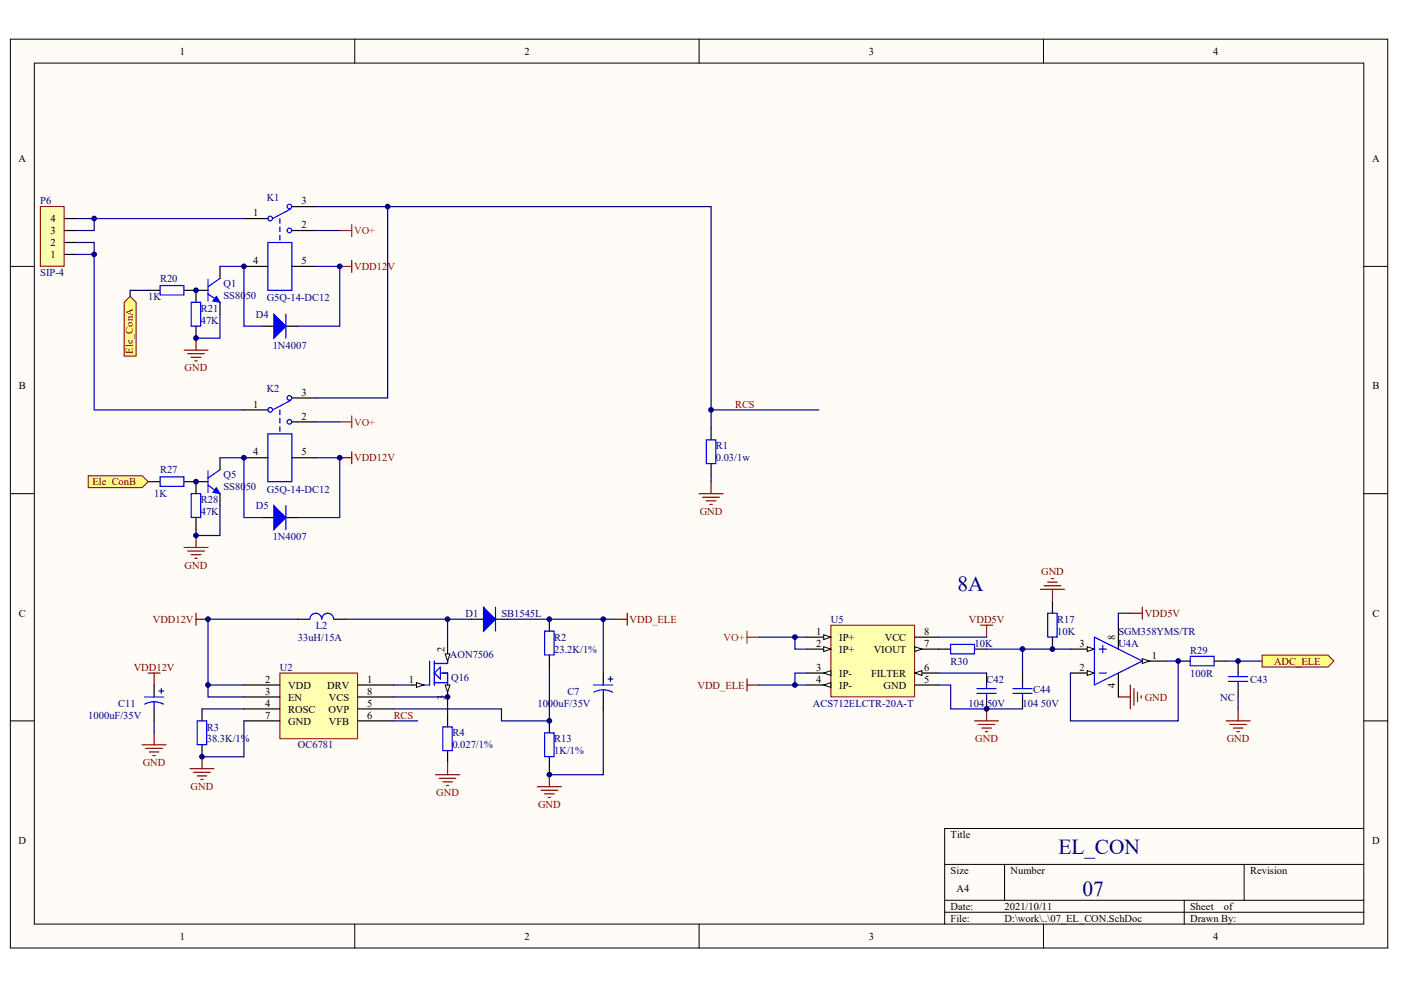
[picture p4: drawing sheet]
<svg xmlns="http://www.w3.org/2000/svg" width="297mm" height="210mm" viewBox="0 0 297 210" stroke-linecap="round" stroke-linejoin="round" font-family="sans-serif">
<defs><g id="words">
<g font-size="4.5" fill="#000080">
<text x="203" y="125.2">8A</text>
<text x="224.4" y="181">EL_CON</text>
<text x="229.5" y="189.9">07</text>
</g>
<g font-size="2.2">
<text x="38.2" y="11.6">1</text>
<text x="111.2" y="11.6">2</text>
<text x="184.2" y="11.6">3</text>
<text x="257.2" y="11.6">4</text>
<text x="4" y="34.4">A</text>
<text x="290.9" y="34.4">A</text>
<text x="10.7" y="47.1">4</text>
<text x="53.7" y="45.8">1</text>
<text x="63.9" y="43.3">3</text>
<text x="10.7" y="52.2">2</text>
<text x="10.7" y="49.6">3</text>
<text x="63.9" y="48.4">2</text>
<text x="10.7" y="54.7">1</text>
<text x="53.7" y="56">4</text>
<text x="63.9" y="56">5</text>
<text x="4" y="82.6">B</text>
<text x="63.9" y="83.9">3</text>
<text x="291" y="82.6">B</text>
<text x="53.7" y="86.4">1</text>
<text x="63.9" y="89">2</text>
<text x="53.7" y="96.6">4</text>
<text x="63.9" y="96.6">5</text>
<text x="4" y="130.7">C</text>
<text x="291" y="130.7">C</text>
<text x="173" y="134.6">1</text>
<text x="173" y="137.1">2</text>
<text x="177.9" y="135.9">IP+</text>
<text x="187.6" y="135.9">VCC</text>
<text x="196" y="134.6">8</text>
<text x="196" y="137.1">7</text>
<text x="228.9" y="137.1">3</text>
<text x="236.4" y="135.6" transform="rotate(-90 236.4 135.6)">8</text>
<text x="94.2" y="138.1" transform="rotate(-90 94.2 138.1)">2</text>
<text x="173" y="142.2">3</text>
<text x="177.9" y="138.4">IP+</text>
<text x="177.9" y="143.5">IP-</text>
<text x="184.7" y="143.5">FILTER</text>
<text x="185.3" y="138.4">VIOUT</text>
<text x="196" y="142.2">6</text>
<text x="228.9" y="142.2">2</text>
<text x="244.2" y="139.7">1</text>
<text x="56.2" y="144.7">2</text>
<text x="56.2" y="147.3">3</text>
<text x="56.2" y="149.8">4</text>
<text x="61.1" y="146">VDD</text>
<text x="61.1" y="148.5">EN</text>
<text x="69.4" y="146">DRV</text>
<text x="69.8" y="148.5">VCS</text>
<text x="77.9" y="144.7">1</text>
<text x="77.9" y="149.8">5</text>
<text x="77.9" y="147.3">8</text>
<text x="86.7" y="144.7">1</text>
<text x="94.2" y="148.4" transform="rotate(-90 94.2 148.4)">3</text>
<text x="173" y="144.7">4</text>
<text x="177.9" y="146">IP-</text>
<text x="187.3" y="146">GND</text>
<text x="196" y="144.7">5</text>
<text x="236.4" y="145.9" transform="rotate(-90 236.4 145.9)">4</text>
<text x="56.2" y="152.3">7</text>
<text x="61.1" y="151.1">ROSC</text>
<text x="61.1" y="153.6">GND</text>
<text x="69.6" y="151.1">OVP</text>
<text x="69.8" y="153.6">VFB</text>
<text x="77.9" y="152.3">6</text>
<text x="4" y="178.9">D</text>
<text x="201.6" y="177.7">Title</text>
<text x="290.9" y="178.9">D</text>
<text x="201.6" y="185.3">Size</text>
<text x="214.3" y="185.3">Number</text>
<text x="265" y="185.3">Revision</text>
<text x="202.8" y="189.1">A4</text>
<text x="201.6" y="192.9">Date:</text>
<text x="201.6" y="195.4">File:</text>
<text x="213" y="192.9">2021/10/11</text>
<text x="213" y="195.4">D:\work\..\07_EL_CON.SchDoc</text>
<text x="252.4" y="192.9">Sheet</text>
<text x="252.4" y="195.4">Drawn By:</text>
<text x="259.5" y="192.9">of</text>
<text x="38.2" y="199.2">1</text>
<text x="111.2" y="199.2">2</text>
<text x="184.2" y="199.2">3</text>
<text x="257.2" y="199.2">4</text>
</g>
<g font-size="2.2" fill="#000080">
<text x="8.5" y="43.3">P6</text>
<text x="56.5" y="42.5">K1</text>
<text x="8.5" y="58.5">SIP-4</text>
<text x="33.9" y="59.8">R20</text>
<text x="31.4" y="63.6">1K</text>
<text x="47.4" y="60.8">Q1</text>
<text x="47.4" y="63.3">SS8050</text>
<text x="56.5" y="63.8">G5Q-14-DC12</text>
<text x="42.6" y="66.1">R21</text>
<text x="42.6" y="68.7">47K</text>
<text x="54.3" y="67.4">D4</text>
<text x="57.8" y="74">1N4007</text>
<text x="56.5" y="83.1">K2</text>
<text x="151.8" y="95.3">R1</text>
<text x="33.9" y="100.4">R27</text>
<text x="47.4" y="101.4">Q5</text>
<text x="151.8" y="97.8">0.03/1w</text>
<text x="32.7" y="105.4">1K</text>
<text x="42.6" y="106.7">R28</text>
<text x="47.4" y="103.9">SS8050</text>
<text x="54.3" y="108">D5</text>
<text x="56.5" y="104.4">G5Q-14-DC12</text>
<text x="42.6" y="109.2">47K</text>
<text x="57.8" y="114.6">1N4007</text>
<text x="98.7" y="130.8">D1</text>
<text x="106.3" y="130.8">SB1545L</text>
<text x="63.1" y="135.9">33uH/15A</text>
<text x="67" y="133.3">L2</text>
<text x="117.5" y="135.9">R2</text>
<text x="176.2" y="132.1">U5</text>
<text x="206.6" y="137.1">10K</text>
<text x="224.2" y="132.1">R17</text>
<text x="224.2" y="134.6">10K</text>
<text x="237.1" y="137.1">U4A</text>
<text x="237.1" y="134.6">SGM358YMS/TR</text>
<text x="59.3" y="142.2">U2</text>
<text x="95.4" y="139.4">AON7506</text>
<text x="117.5" y="138.4">23.2K/1%</text>
<text x="201.6" y="140.9">R30</text>
<text x="252.4" y="138.7">R29</text>
<text x="252.4" y="143.5">100R</text>
<text x="25.1" y="149.8">C11</text>
<text x="95.7" y="144.5">Q16</text>
<text x="113.9" y="149.8">1000uF/35V</text>
<text x="120.3" y="147.3">C7</text>
<text x="172.4" y="149.8">ACS712ELCTR-20A-T</text>
<text x="205.4" y="149.8">104 50V</text>
<text x="209.2" y="144.7">C42</text>
<text x="216.8" y="149.8">104 50V</text>
<text x="219.1" y="147">C44</text>
<text x="258.7" y="148.5">NC</text>
<text x="265" y="144.7">C43</text>
<text x="18.7" y="152.3">1000uF/35V</text>
<text x="43.8" y="154.9">R3</text>
<text x="43.8" y="157.4">38.3K/1%</text>
<text x="63.1" y="158.7">OC6781</text>
<text x="95.9" y="156.2">R4</text>
<text x="95.9" y="158.7">0.027/1%</text>
<text x="117.5" y="157.4">R13</text>
<text x="117.5" y="160">1K/1%</text>
</g>
<g font-size="2.2" fill="#f00">
<text x="75.1" y="49.6">VO+</text>
<text x="75.1" y="90.2">VO+</text>
<text x="153.4" y="135.9">VO+</text>
</g>
<g font-size="2.2" fill="#800000">
<text x="75.1" y="57.3">VDD12V</text>
<text x="28.2" y="75" transform="rotate(-90 28.2 75)">Ele_ConA</text>
<text x="39.1" y="78.8">GND</text>
<text x="155.8" y="86.4">RCS</text>
<text x="75.1" y="97.8">VDD12V</text>
<text x="19.6" y="102.9">Ele_ConB</text>
<text x="148.4" y="109.2">GND</text>
<text x="39.1" y="120.6">GND</text>
<text x="220.7" y="121.9">GND</text>
<text x="242.7" y="130.8">VDD5V</text>
<text x="32.4" y="132.1">VDD12V</text>
<text x="133.5" y="132.1">VDD_ELE</text>
<text x="205.4" y="132.1">VDD5V</text>
<text x="28.4" y="142.2">VDD12V</text>
<text x="270.1" y="140.9">ADC_ELE</text>
<text x="147.9" y="146">VDD_ELE</text>
<text x="242.7" y="148.5">GND</text>
<text x="83.5" y="152.3">RCS</text>
<text x="206.8" y="157.4">GND</text>
<text x="260.1" y="157.4">GND</text>
<text x="30.3" y="162.4">GND</text>
<text x="40.4" y="167.5">GND</text>
<text x="92.5" y="168.8">GND</text>
<text x="114.1" y="171.3">GND</text>
</g>
</g></defs>
<g fill="#fffcf8" stroke="#000" stroke-width=".21">
<path d="M2.2 8.3h292v192.7h-292z"/>
<path d="M7.3 13.4h281.8v182.5h-281.8z"/>
</g>
<g fill="none" stroke="#000" stroke-width=".21">
<path d="M75.2 8.3v5.1M148.2 8.3v5.1M221.2 8.3v5.1M2.2 56.5h5.1M289.2 56.5h5.1M2.2 104.7h5.1M289.2 104.7h5.1M2.2 152.8h5.1M289.2 152.8h5.1M289.2 175.7h-88.9v20.3M75.2 196v5M148.2 196v5"/>
<path d="M200.3 183.3h88.9M200.3 190.9h88.9M200.3 193.4h88.9M213 183.3v7.6M221.2 196v5M251.1 190.9v5.1M263.8 183.3v7.6"/>
</g>
<path d="M46.6 97.1v2.5M51.7 86.9h5.1M51.7 97.1h5.1M61.9 84.4h5.1M61.9 89.5h5.1M61.9 97.1h5.1M31.4 102.1h2.5M39 102.1h5.1M41.6 102.1v2.6M41.6 109.7v2.6M46.6 104.7v2.5" fill="none" stroke="#000" stroke-width=".25"/>
<g fill="none" stroke="#00f" stroke-width=".25">
<path d="M44.1 99.8v4.6M46.6 99.6l-2.5 1.8M56.8 92h5.1v10.1h-5.1zM59.3 86.9v1M59.3 88.7v1M59.3 90.5v1M61.6 84.9l-3.8 2M33.9 101.1h5.1v2h-5.1zM40.5 104.7h2.1v5h-2.1zM44.1 102.9l2.5 1.8"/>
<circle cx="57.3" cy="86.9" r=".49"/>
<circle cx="61.4" cy="84.4" r=".49"/>
<circle cx="61.4" cy="89.4" r=".49"/>
</g>
<path d="M45.9 103.4l.7 1.3-1.5-.3z" fill="#00f" stroke="#00f" stroke-width=".21"/>
<path d="M39 116.1h5.1M39.8 116.8h3.5M40.5 117.6h2.1M41.3 118.4h.5M41.6 113.5v2.6" fill="none" stroke="#800000" stroke-width=".25"/>
<path d="M18.7 100.9h11.4l1.3 1.2-1.3 1.3h-11.4z" fill-rule="evenodd" fill="#ffff80" stroke="#800000" stroke-width=".21"/>
<path d="M46.6 56.5v2.5M51.7 46.3h5.1M51.7 56.5h5.1M61.9 43.8h5.1M61.9 48.9h5.1M61.9 56.5h5.1M31.4 61.6h2.5M39 61.6h5.1M41.6 61.6v2.5M41.6 69.2v2.5M46.6 64.1v2.5" fill="none" stroke="#000" stroke-width=".25"/>
<g fill="none" stroke="#00f" stroke-width=".25">
<path d="M44.1 59.3v4.5M46.6 59l-2.5 1.8M56.8 51.4h5.1v10.2h-5.1zM59.3 46.3v1.1M59.3 48.1v1M59.3 49.9v1M61.6 44.3l-3.8 2M33.9 60.5h5.1v2h-5.1zM40.5 64.1h2.1v5h-2.1zM44.1 62.3l2.5 1.8"/>
<circle cx="57.3" cy="46.3" r=".49"/>
<circle cx="61.4" cy="48.9" r=".49"/>
<circle cx="61.4" cy="43.8" r=".49"/>
</g>
<path d="M45.9 62.8l.7 1.3-1.5-.3z" fill="#00f" stroke="#00f" stroke-width=".21"/>
<path d="M39 74.2h5.1M39.8 75h3.5M40.5 75.8h2.1M41.3 76.5h.5M41.6 71.7v2.5" fill="none" stroke="#800000" stroke-width=".25"/>
<path d="M26.3 64.1l1.3-1.3 1.3 1.3v11.4h-2.6z" fill-rule="evenodd" fill="#ffff80" stroke="#800000" stroke-width=".21"/>
<path d="M199 137.6h2.6M206.6 137.6h2.6M249.8 140.2h2.6M257.4 140.2h2.6M262.5 140.2v2.5M262.5 145.2v2.6" fill="none" stroke="#000" stroke-width=".25"/>
<path d="M201.6 136.6h5v2h-5zM252.4 139.2h5v2h-5zM260.5 143.5h4M260.5 144.5h4M262.5 142.7v.8M262.5 144.5v.7" fill="none" stroke="#00f" stroke-width=".25"/>
<path d="M237.1 147.8h2.6M239.7 145.2v5.1M240.4 146v3.5M241.2 146.8v2M241.9 147.5v.5M260 152.8h5M260.7 153.6h3.6M261.5 154.4h2M262.3 155.1h.5M262.5 150.3v2.5" fill="none" stroke="#800000" stroke-width=".25"/>
<path d="M176.2 132.6h17.7v15.1h-17.7z" fill="#ffffb0" stroke="#800000" stroke-width=".21"/>
<path d="M171.1 135.1h5.1" fill="none" stroke="#000" stroke-width=".25"/>
<path d="M174.6 134.6l1.6 .5-1.6 .5z" fill="#fffcf8" stroke="#000" stroke-width=".21"/>
<path d="M171.1 137.6h5.1" fill="none" stroke="#000" stroke-width=".25"/>
<path d="M174.6 137.1l1.6 .5-1.6 .5z" fill="#fffcf8" stroke="#000" stroke-width=".21"/>
<path d="M171.1 142.7h5.1" fill="none" stroke="#000" stroke-width=".25"/>
<path d="M174.6 142.7l1.6-.5v1z" fill="#fffcf8" stroke="#000" stroke-width=".21"/>
<path d="M171.1 145.2h5.1" fill="none" stroke="#000" stroke-width=".25"/>
<path d="M174.6 145.2l1.6-.5v1z" fill="#fffcf8" stroke="#000" stroke-width=".21"/>
<path d="M193.9 135.1h5.1M193.9 137.6h5.1" fill="none" stroke="#000" stroke-width=".25"/>
<path d="M193.9 137.1l1.6 .5-1.6 .5z" fill="#fffcf8" stroke="#000" stroke-width=".21"/>
<path d="M193.9 142.7h5.1" fill="none" stroke="#000" stroke-width=".25"/>
<path d="M193.9 142.7l1.6-.5v1z" fill="#fffcf8" stroke="#000" stroke-width=".21"/>
<path d="M193.9 145.2h5.1M209.2 142.7v2.5M209.2 147.8v2.5" fill="none" stroke="#000" stroke-width=".25"/>
<path d="M207.1 147h4.1M207.1 146h4.1M209.2 145.2v.8M209.2 147v.8" fill="none" stroke="#00f" stroke-width=".25"/>
<path d="M267.6 138.9h14l1.2 1.3-1.2 1.2h-14z" fill-rule="evenodd" fill="#ffff80" stroke="#800000" stroke-width=".21"/>
<path d="M207.9 132.6h2.5M209.2 132.6v2.5M239.7 130h2.5M242.2 128.8v2.5" fill="none" stroke="#800000" stroke-width=".25"/>
<path d="M237.1 132.6v5M227 142.7h5M237.1 142.7v5.1" fill="none" stroke="#000" stroke-width=".25"/>
<path d="M230.5 142.2l1.5 .5-1.5 .5z" fill="#fffcf8" stroke="#000" stroke-width=".21"/>
<path d="M227 137.6h5" fill="none" stroke="#000" stroke-width=".25"/>
<path d="M230.5 137.1l1.5 .5-1.5 .5z" fill="#fffcf8" stroke="#000" stroke-width=".21"/>
<path d="M242.2 140.2h5.1" fill="none" stroke="#000" stroke-width=".25"/>
<path d="M242.2 139.7l1.5 .5-1.5 .5z" fill="#fffcf8" stroke="#000" stroke-width=".21"/>
<path d="M232 135.1l10.2 5.1-10.2 5zM233 137.6h1.6M233.8 136.9v1.5M214.8 147h4M214.8 146h4M216.8 145.2v.8M216.8 147v.8M233 142.7h1.6" fill="none" stroke="#00f" stroke-width=".25"/>
<path d="M216.8 142.7v2.5M216.8 147.8v2.5" fill="none" stroke="#000" stroke-width=".25"/>
<path d="M72 48.9h2.6M74.6 47.6v2.5M72 89.5h2.6M74.6 88.2v2.5M158.4 133.8v2.6M158.4 135.1h2.5" fill="none" stroke="#f00" stroke-width=".25"/>
<path d="M72 56.5h2.6M74.6 55.2v2.6M158.4 144v2.5M158.4 145.2h2.5M206.6 152.8h5.1M207.4 153.6h3.6M208.2 154.4h2M208.9 155.1h.5M209.2 150.3v2.5" fill="none" stroke="#800000" stroke-width=".25"/>
<path d="M8.5 43.8h5.1v12.7h-5.1z" fill="#ffffb0" stroke="#800000" stroke-width=".21"/>
<path d="M13.6 53.9h2.6M13.6 51.4h2.6M13.6 48.9h2.6M13.6 46.3h2.6M55.5 69.2h2.6M60.6 69.2h2.5M55.5 109.7h2.6M60.6 109.7h2.5" fill="none" stroke="#000" stroke-width=".25"/>
<g fill="#00f" stroke="#00f" stroke-width=".25">
<path d="M58.1 107.2l2.5 2.5-2.5 2.6z"/>
<path d="M58.1 66.6l2.5 2.6-2.5 2.5z"/>
</g>
<path d="M60.6 66.6v5.1M60.6 107.2v5.1" fill="none" stroke="#00f" stroke-width=".25"/>
<path d="M59.3 142.7h16.5v13.9h-16.5z" fill="#ffffb0" stroke="#800000" stroke-width=".21"/>
<g fill="none" stroke="#000" stroke-width=".25">
<path d="M63.1 131.3h2.6M70.8 131.3h2.5M100 131.3h2.5M105.1 131.3h2.5M116.5 131.3v2.5M116.5 138.9v2.5M51.7 145.2h7.6M51.7 147.8h7.6M51.7 150.3h7.6M51.7 152.8h7.6M75.8 145.2h7.7M75.8 147.8h7.7"/>
<path d="M75.8 150.3h7.7M75.8 152.8h7.7M87.3 145.2h2.5M116.5 152.8v2.6M116.5 160.5v2.5"/>
</g>
<path d="M70.7 131.3a1.27 1.27 0 0 0-1.2-1.3 1.27 1.27 0 0 0-1.3 1.3 1.26 1.26 0 0 0-1.3-1.3 1.26 1.26 0 0 0-1.2 1.3M105.1 128.8v5M115.5 133.8h2v5.1h-2zM115.5 155.4h2v5h-2z" fill="none" stroke="#00f" stroke-width=".25"/>
<path d="M102.5 128.8l2.6 2.5-2.6 2.5z" fill="#00f" stroke="#00f" stroke-width=".25"/>
<path d="M88.3 144.7l1.5 .5-1.5 .5z" fill="#fffcf8" stroke="#000" stroke-width=".21"/>
<path d="M94.9 137.6v2.6" fill="none" stroke="#000" stroke-width=".25"/>
<path d="M94.4 138.6h1l-.5 1.6z" fill="#fffcf8" stroke="#000" stroke-width=".21"/>
<path d="M94.9 145.2v2.6" fill="none" stroke="#000" stroke-width=".25"/>
<path d="M94.4 145.2h1l-.5 1.6z" fill="#fffcf8" stroke="#000" stroke-width=".21"/>
<g fill="none" stroke="#00f" stroke-width=".25">
<path d="M149.7 93.3h2.1v5h-2.1zM222.1 130h2v5.1h-2zM30.6 147.8h4.1M32.7 148.8l.8 .1 1.1 .4M32.7 148.8l-1.2 .2-.8 .3M32.7 148.8v1.5M41.8 152.8h2v5.1h-2zM91.1 140.2v5h-1.3M92.1 140.2v5M92.1 144.7h2.8M92.1 142.7l1.3-1.3v2.6zM93.4 142.7h1.5v2.5"/>
<path d="M93.9 154.1h2v5.1h-2zM94.9 140.2v.5h-2.8M125.9 145.2h4M127.9 146.3l1.2 .1 .8 .4M127.9 146.3h-.8l-1.2 .5M127.9 146.3v1.5"/>
</g>
<g fill="none" stroke="#800000" stroke-width=".25">
<path d="M72 97.1h2.6M74.6 95.8v2.5M148.2 104.7h5.1M149 105.4h3.5M149.7 106.2h2.1M150.5 106.9h.5M150.8 102.1v2.6M41.6 131.3h2.5M41.6 130v2.6M130.4 131.3h2.6M133 130v2.6M220.6 125h5.1"/>
<path d="M221.4 124.2h3.5M222.1 123.4h2.1M222.9 122.7h.5M223.1 125v2.5M30.1 157.9h5.1M30.9 158.7h3.6M31.4 142.7h2.5M31.7 159.4h2M32.7 142.7v2.5M32.7 155.4v2.5M32.4 160.2h.5M40.3 163h5.1"/>
<path d="M41.1 163.7h3.5M41.8 164.5h2M42.6 165.3h.5M42.8 160.5v2.5M92.4 164.3h5M93.1 165h3.6M93.9 165.8h2M94.6 166.5h.5M94.9 161.7v2.6M113.9 166.8h5.1M114.7 167.6h3.6M115.5 168.3h2"/>
<path d="M116.2 169.1h.5M116.5 164.3v2.5"/>
</g>
<path d="M150.8 90.7v2.6M150.8 98.3v2.6M223.1 127.5v2.5M223.1 135.1v2.5M32.7 145.2v2.6M32.7 150.3v2.5M42.8 150.3v2.5M42.8 157.9v2.6M94.9 151.6v2.5M94.9 159.2v2.5M127.9 142.7v2.5M127.9 147.8v2.5" fill="none" stroke="#000" stroke-width=".25"/>
<path d="M33.7 146.5h1M34.2 146v1M128.9 144h1M129.4 143.5v1" fill="none" stroke="#0c0087" stroke-width=".25"/>
<g fill="none" stroke="#0000bf" stroke-width=".25">
<path d="M16.2 53.9h3.8v33h31.7M20 46.3h31.7M46.6 56.5h5.1v12.7h3.8M67 56.5h5v12.7h-8.9M46.6 66.6v5.1h-5M46.6 97.1h5.1v12.6h3.8M67 97.1h5v12.6h-8.9M160.9 135.1h10.2M168.5 135.1v2.5h2.6M199 135.1h10.2M209.2 137.6h7.6M168.5 145.2h2.6"/>
<path d="M171.1 142.7h-2.6v2.5h-7.6M199 145.2h2.6v5.1h7.6M199 142.7h10.2M247.3 140.2h2.5"/>
</g>
<g fill="none" stroke="#000080" stroke-width=".25">
<path d="M16.2 46.3h3.8v2.6h-3.8M16.2 51.4h3.8v2.5M67 43.8h83.8v46.9M67 48.9h5M82.2 43.8v40.6h-15.2M31.4 61.6h-3.8v1.2M67 89.5h5M150.8 86.9h22.8M46.6 107.2v6.3h-5v-1.2M150.8 100.9v1.2M63.1 131.3h-19v16.5h7.6M73.3 131.3h26.7"/>
<path d="M94.9 131.3v6.3M107.6 131.3h22.8M127.9 131.3v11.4M227 137.6h-10.2v5.1M239.7 130h-2.6v2.6M32.7 152.8v2.6M42.8 150.3h8.9M44.1 145.2h7.6M51.7 152.8v7.7h-8.9M83.5 147.8h11.4v3.8M83.5 145.2h3.8M83.5 152.8h5"/>
<path d="M116.5 141.4v11.4h-10.2v-2.5h-22.8M127.9 150.3v14h-11.4v-1.3M209.2 150.3h7.6M249.8 140.2v12.6h-22.8v-10.1M260 140.2h7.6M262.5 147.8v2.5"/>
</g>
<g fill="#000080" stroke="#000080" stroke-width=".21">
<circle cx="20" cy="53.9" r=".49"/>
<circle cx="20" cy="46.3" r=".49"/>
<circle cx="41.5" cy="113.5" r=".49"/>
<circle cx="41.5" cy="102.1" r=".49"/>
<circle cx="41.5" cy="71.7" r=".49"/>
<circle cx="41.5" cy="61.5" r=".49"/>
<circle cx="42.8" cy="160.4" r=".49"/>
<circle cx="44.1" cy="145.2" r=".49"/>
<circle cx="44.1" cy="131.3" r=".49"/>
<circle cx="51.7" cy="97" r=".49"/>
<circle cx="51.7" cy="56.5" r=".49"/>
<circle cx="72" cy="97" r=".49"/>
<circle cx="72" cy="56.5" r=".49"/>
<circle cx="82.2" cy="43.8" r=".49"/>
<circle cx="94.9" cy="147.8" r=".49"/>
<circle cx="94.9" cy="131.3" r=".49"/>
<circle cx="116.5" cy="164.2" r=".49"/>
<circle cx="116.5" cy="152.8" r=".49"/>
<circle cx="116.5" cy="131.3" r=".49"/>
<circle cx="127.9" cy="131.3" r=".49"/>
<circle cx="150.8" cy="86.9" r=".49"/>
<circle cx="168.5" cy="145.2" r=".49"/>
<circle cx="168.5" cy="135.1" r=".49"/>
<circle cx="209.2" cy="150.3" r=".49"/>
<circle cx="216.8" cy="137.6" r=".49"/>
<circle cx="223.1" cy="137.6" r=".49"/>
<circle cx="249.8" cy="140.2" r=".49"/>
<circle cx="262.5" cy="140.2" r=".49"/>
</g>
<use href="#words"/>
</svg>
